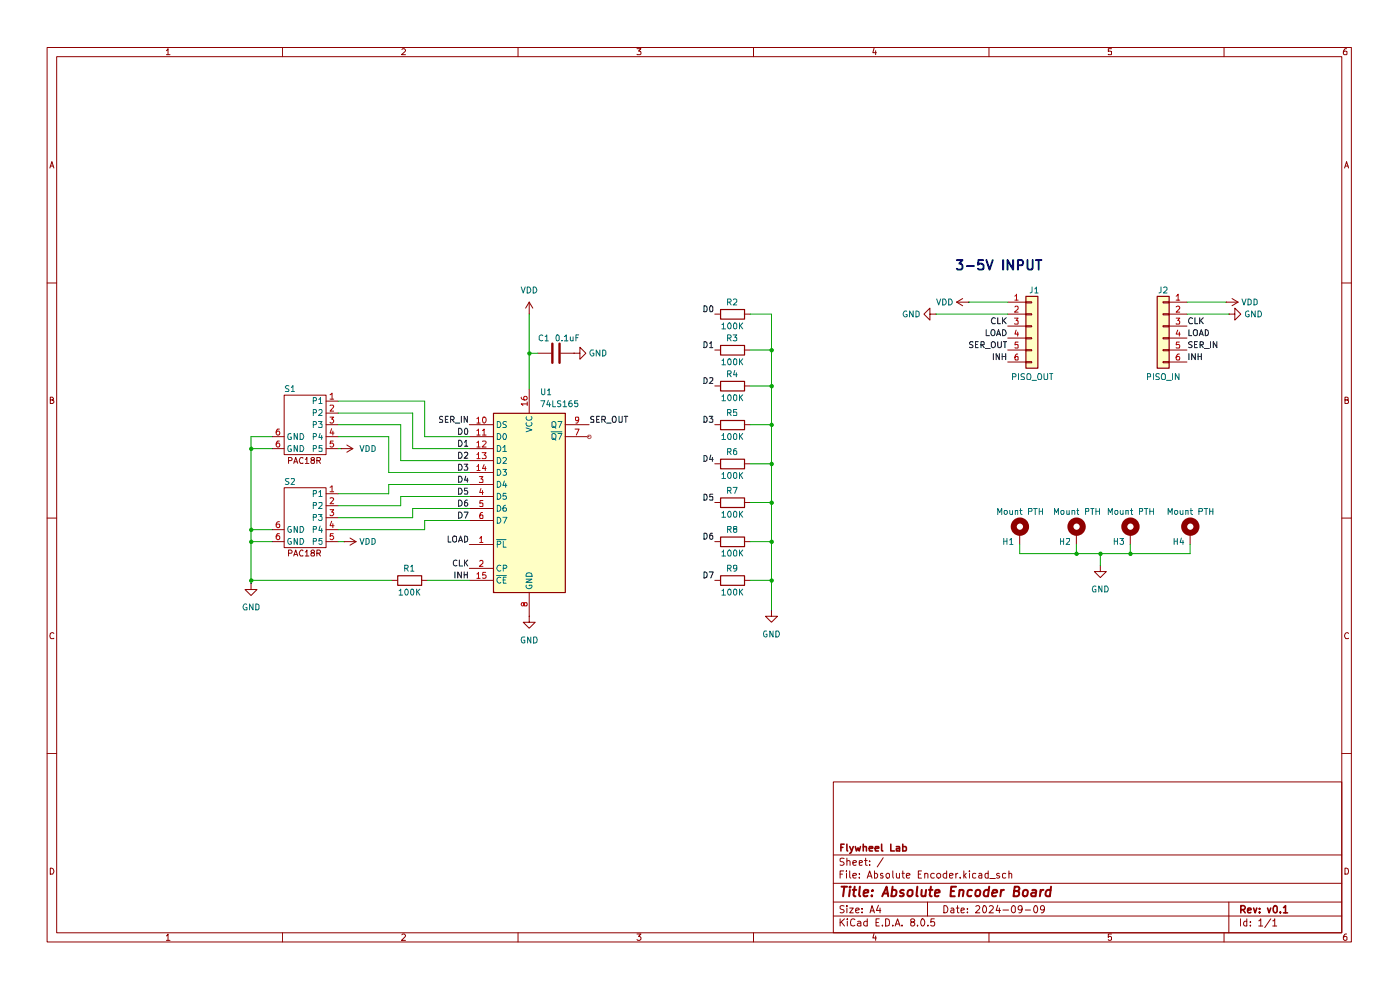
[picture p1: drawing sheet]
<svg xmlns="http://www.w3.org/2000/svg" width="297mm" height="210mm" viewBox="0 0 297 210" stroke-linecap="round" stroke-linejoin="round" font-family="sans-serif">
<g fill="none" stroke="#8f0000" stroke-width=".21">
<path d="M10 10.1h276.7v189.7h-276.7zM12 12h272.6v185.9h-272.6zM35.3 10.8l.3-.5v1.3M35.3 11.6h.8M59.9 10.1v1.9M85.3 10.5l.1-.2h.4l.2 .5-.8 .8h.8M109.9 10.1v1.9M135.1 10.3h.9l-.5 .5 .4 .1 .1 .5-.2 .2-.7-.1M159.9 10.1v1.9M185.4 10.2l-.2 1h.7M185.8 10.8v.8M209.8 10.1v1.9"/>
<path d="M235.8 10.3h-.7v.6h.7v.6h-.7M259.7 10.1v1.9M285.7 10.3l-.5 .1-.1 .3-.1 .7 .2 .2 .5-.1v-.6l-.5-.1-.2 .3M10.6 35.6l.4-1.3 .4 1.3M10.7 35.2h.6M285.2 35.6l.5-1.3 .4 1.3M285.4 35.2h.6M10 60h2M284.6 60h2.1M10.7 84.8h.5l.1-.3-.2-.3h-.4v1.4h.5l.2-.3v-.2l-.3-.3M285.3 84.8h.6l.1-.4-.7-.2v1.4h.5l.2-.1 .1-.4-.4-.3M10 109.9h2"/>
<path d="M284.6 109.9h2.1M11.4 134.4l-.2-.2-.5 .2-.1 .4 .2 .7 .6-.1M286.1 134.4a.58 .58 0 0 0-.8 .1 .58 .58 0 0 0 .1 .8l.1 .2 .6-.1M10 159.9h2M284.6 159.9h2.1M176.8 165.9h107.8v32h-107.8zM10.7 184.1a.71 .71 0 0 1 .7 .5 .71 .71 0 0 1-.2 .8h-.5zM35.3 198.5l.3-.4v1.4M35.3 199.5h.8M59.9 197.9v1.9M85.3 198.3l.1-.2h.4l.2 .4-.8 1h.8M109.9 197.9v1.9"/>
<path d="M135.1 198.1h.9l-.5 .5h.2l.3 .3v.3l-.3 .3h-.4l-.2-.2M159.9 197.9v1.9M176.8 194.3h107.8M176.8 191.3h107.8M176.8 187.4h107.8M176.8 181.4h107.8M178.2 194.9v1.5M178.2 185.4h.5M178.5 195.6l.7 .8M179 184.7h-.8v1.6M179.1 192.2a.64 .64 0 0 0-.9 .1v.4l.7 .3 .2 .4a.6 .6 0 0 1-.9 .1M179.1 182.1a.64 .64 0 0 0-.9 .1v.4l.7 .3 .2 .4a.6 .6 0 0 1-.9 .2"/>
<path d="M179.2 194.9l-1 .8M179.6 184.7v.2M179.6 185.3v1M179.7 192.1v.2M179.7 182.7v-.1a.36 .36 0 0 1 .6 .2v.8M179.7 182v1.6M179.7 192.6v1M179.7 194.9v.2M179.7 195.4v1M180.3 192.6h.7l-.7 1h.7M180.3 184.7v1.3l.2 .3M180.9 185.8l.8-.2-.1-.3h-.4l-.3 .1 .1 .8h.6"/>
<path d="M180.9 183l.8-.1-.1-.3-.4-.1-.3 .3 .1 .7h.6M181.4 195.1a.59 .59 0 0 0-.8-.1 .59 .59 0 0 0-.2 .7l.1 .6 .4 .1 .5-.1M181.5 193.1l.8-.1-.1-.3-.4-.1-.3 .3v.6l.3 .1 .4-.1M181.9 195.5h.6l.1 .9M182.3 186.1v.2M182.3 185.3v.1M182.3 183l.7-.1-.2-.4-.5 .1v.9h.6M182.6 195.7l-.5 .1-.2 .3 .2 .3 .5-.1M182.9 193.5v.1M182.9 192.7v.2M183.4 182.5h.6M183.6 182v1.5l.4 .1"/>
<path d="M184 195.5h-.6l-.2 .7a.52 .52 0 0 0 .8 .1M184 186.3l.5-1.6 .5 1.6M184 194.9v1.5M184.1 185.8h.7M184.5 183.4v.2M184.5 182.6v.2M184.6 193.6l.4-1.5 .5 1.5M184.7 193.2h.7M185.4 198l-.2 1h.7M185.5 185.3h.4l.3 .2-.1 .6-.2 .2-.4-.1M185.5 184.7v1.6M185.8 198.5v1"/>
<path d="M185.8 195.7h.6M186.4 192l-.5 1.1h1M186.5 194.9h-.7v1.5h.7M186.7 192.6v1M187.2 196.3v.1M187.3 185.3h-.4l-.1 .1 .1 .4 .5 .1-.1 .3h-.5M187.4 181.9l-1.3 2M187.9 194.9h.3a.89 .89 0 0 1 .3 1.4l-.6 .1zM188 185.5l.2-.2h.4v.9l-.4 .1-.2-.2zM189.4 196.3v.1M189.4 184.7v1.3l.2 .3M189.9 196.4l.5-1.5 .5 1.5"/>
<path d="M190 196h.8M190.2 185.3v.7a.37 .37 0 0 0 .3 .3 .37 .37 0 0 0 .3-.2M190.8 185.3v1M191.3 196.3v.1M191.3 185.3h.6M191.5 184.7v1.3l.4 .3M192.3 185.8l.7-.2v-.3h-.5l-.2 .1 .1 .8h.6M193.5 195.6l-.3-.2v-.3l.3-.2 .4 .1 .2 .3-.9 .4 .1 .6a.52 .52 0 0 0 .8-.1v-.4l-.4-.2M194.6 196.3v.1M194.8 185.4h.5M195.5 195l.2-.1a.82 .82 0 0 1 .5 .8 .82 .82 0 0 1-.5 .7 1.1 1.1 0 0 1-.2-1.4zM195.5 184.7h-.7v1.6h.7"/>
<path d="M196.2 185.4l.1-.1 .5 .1v.9M196.2 185.3v1M196.8 191.3v3M196.8 196.3v.1M198.2 194.9h-.7l-.1 .8 .3-.2 .5 .1v.7l-.5 .1-.3-.1M198.2 185.3h-.5l-.3 .2v.4l.3 .4 .5-.1M198.7 185.5a.47 .47 0 0 1 .4-.3 .47 .47 0 0 1 .5 .3v.4l-.4 .4-.4-.2zM200.2 192.1a.77 .77 0 0 1 .9 .8 .77 .77 0 0 1-.9 .7zM200.8 185.3a.52 .52 0 0 0-.7 .2l.1 .7h.6M200.8 184.7v1.6M201.4 185.8l.8-.2-.1-.3h-.4l-.3 .1 .1 .8h.6M201.8 192.7h.5l.1 .9"/>
<path d="M202.4 193h-.6l-.1 .3 .1 .3 .6-.1M202.8 185.3v1M202.9 192.6h.6M203.1 192.1v1.4l.4 .1M203.2 185.3l-.4 .2M203.7 186.1v.2M203.9 193.1l.7-.1v-.3l-.6-.1-.1 .3v.6l.1 .1 .6-.1M204.5 184.7v1.6M204.6 185.7l.4 .6M205 185.3l-.5 .5M205.2 193.5v.1M205.2 192.7v.2"/>
<path d="M205.7 184.7v.2M205.7 185.3v1M207 192.3l.6-.2 .3 .4-1 1.1h1M207 185.3h-.4l-.3 .1v.7l.3 .2 .4-.1M207.7 185.3h.4l.2 .1v.9M208.3 185.6l-.5 .1-.2 .2 .2 .4 .5-.1M208.6 192.2l.2-.1a.82 .82 0 0 1 .5 .8 .82 .82 0 0 1-.5 .7 1.1 1.1 0 0 1-.2-1.4zM209.6 185.3h-.4l-.2 .2v.7h.6M209.6 184.7v1.6M209.8 197.9v1.9M209.9 192.3l.2-.2h.3l.3 .4-.9 1.1h.9M210 186.4h1.2"/>
<path d="M211.7 192l-.4 1.1h1M212 185.3h-.3l-.3 .1 .1 .3 .6 .2-.1 .3h-.6M212 192.6v1M212.8 193h1.2M213.4 185.3h-.5l-.2 .1v.7l.2 .2 .5-.1M214 185.4l.2-.1 .4 .1v.9M214 184.7v1.6M214.7 192.3l.4-.2 .3 .3v1l-.4 .2a.93 .93 0 0 1-.3-1.3zM216.8 192.8l-.2 .2h-.5l-.1-.2 .1-.5 .5-.2a1.02 1.02 0 0 1-.2 1.5h-.2M217.5 193h1.1M219.6 192.1a.89 .89 0 0 1 .4 1.4l-.2 .1a.88 .88 0 0 1-.2-1.5zM221.6 192.8l-.3 .2h-.5a.6 .6 0 0 1 .2-.9h.3a1.02 1.02 0 0 1-.2 1.5h-.2"/>
<path d="M235.8 198.1h-.7v.7l.2-.2 .5 .2-.1 .6-.4 .1-.2-.2M259.7 197.9v1.9M260.7 191.3v6.6M263.1 194.9v1.5M264.5 195.5l-.4-.1-.3 .3v.5l.3 .2 .4-.1M264.5 194.9v1.5M265.3 196.3v.1M265.3 195.5v.2M267 195.3l.5-.4v1.5M267 196.4h.9M269.6 194.9l-1.3 1.9M270 195.3h.2l.2-.4v1.5"/>
<path d="M270 196.4h.8M285.3 184.1l.7 .2 .1 .6-.3 .5h-.5zM285.7 198.1l-.5 .1-.1 .3-.1 .7 .2 .3 .5-.2v-.6l-.5-.1-.2 .3"/>
</g>
<g fill="none" stroke="#8f0000" stroke-width=".34">
<path d="M178.4 179.7h.4M179.1 179.1h-.7v1.4M179.7 179.1v1.2l.1 .2M180.3 179.6l.4 .9M181 179.6l-.5 1.3-.2 .1M181.4 179.6l.3 .9 .3-.7 .3 .7 .2-.9M183.1 179.7l.6-.1 .1 .9M183.1 179.1v1.4M187 179.1v1.2l.3 .2M189 179.1v1.4h.7M190.2 179.6h.6v.1v.8h-.6v-.5l.6-.1M191.5 179.1v1.4h.6l.2-.2-.1-.6-.7-.1"/>
<path d="M184.4 180l.8-.1-.1-.3h-.6l-.1 .1 .1 .8h.6M185.7 180l.7-.1v-.3h-.6l-.1 .1 .1 .8h.6M263.2 193l.8-.1 .2-.3-.1-.3-.3-.2h-.6v1.5M263.7 193l.5 .6M264.7 193.1l.7-.1-.1-.3-.4-.1-.2 .3 .1 .6h.5M265.9 192.6l.4 1 .3-1M267.2 193.5v.1M267.2 192.7v.2M268.9 192.6l.3 1 .4-1M270.3 192.3l.3-.2 .3 .3v1l-.4 .2a.93 .93 0 0 1-.2-1.3zM271.6 193.5v.1M272.3 192.5l.4-.4v1.5"/>
<path d="M272.3 193.6h.8"/>
</g>
<g fill="none" stroke="#8f0000" stroke-width=".42">
<path d="M178.5 188.1h1.2M179.1 188.1l-.2 2M180.3 188.8l-.2 1.3M180.4 188.1l-.2 .1h.3l-.1-.1-.1 .2M180.9 188.8h.8M181.3 188.1l-.2 1.7v.2l.4 .1M182.4 188.1l-.2 1.7 .3 .3M183.3 189.4l.9-.1v-.5a.67 .67 0 0 0-.9 .2v1h.7M185 189.9v.2M185.1 188.8l.1 .1h-.2l.1-.1-.1 .2M187.2 190.1l.9-2 .3 2M187.4 189.5h.9"/>
<path d="M189.3 188.8a.64 .64 0 0 1 .8 .1 .89 .89 0 0 1-.4 1.2l-.6-.1M189.4 188.1l-.3 2M191.7 188.8a.47 .47 0 0 0-.7 .4l.1 .2 .5 .1 .1 .3-.1 .2-.2 .1-.5-.1M192.7 188.9l.3-.1h.5l.1 .9a.56 .56 0 0 1-.6 .4 .56 .56 0 0 1-.5-.4zM194.6 188.1l-.2 1.9 .3 .1M195.5 188.8v1.2l.5 .1 .3-.2M196.5 188.8l-.2 1.3M197.1 188.8h.7M197.5 188.1l-.3 1.7 .1 .2 .4 .1M198.3 189.4l1-.1v-.5a.6 .6 0 0 0-.9 .2l-.1 1h.8M201.7 189h.7M202.8 188.1h-1l-.2 2h1"/>
<path d="M203.6 188.9l.2-.1h.5v1.3M203.6 188.8l-.2 1.3M206.2 188.8h-.8l-.2 .9 .3 .4 .5-.1M207.1 188.8h.3a.46 .46 0 0 1 .6 .4l-.1 .5a.52 .52 0 0 1-.5 .4 .52 .52 0 0 1-.5-.4zM209.8 188.8h-.8a.88 .88 0 0 0-.2 1.2h.8M209.8 188.1l-.2 2M210.5 189.4l1-.1v-.5h-.8l-.3 1 .3 .3 .6-.1M212.4 188.8l-.2 1.3M213 188.8a.46 .46 0 0 0-.6 .4M215.2 189l.8-.1 .3-.4-.1-.2-.3-.2h-.6l-.3 2h.8l.3-.2 .1-.6-.4-.3M217.1 188.9l.4-.1a.46 .46 0 0 1 .6 .4l-.1 .5a.52 .52 0 0 1-.5 .4 .52 .52 0 0 1-.5-.4zM219 188.8h.8l-.1 1.3"/>
<path d="M219.8 189.3l-.7 .1-.4 .2 .1 .4 .2 .1 .7-.1M220.8 188.8l-.2 1.3M221.4 188.8a.46 .46 0 0 0-.6 .4M222.9 188.8h-.8a.88 .88 0 0 0-.1 1.2h.7M223 188.1l-.3 2"/>
</g>
<g fill="#ffffc5">
<path d="M245.4 62.8h2.6v15.3h-2.6z"/>
<path d="M217.6 62.8h2.5v15.3h-2.5z"/>
<path d="M104.6 87.6h15.3v38h-15.3z"/>
</g>
<g fill="none" stroke="#8f0000" stroke-width="1.3">
<circle cx="216.4" cy="111.7" r="1.31"/>
<circle cx="228.4" cy="111.7" r="1.31"/>
<circle cx="239.8" cy="111.7" r="1.31"/>
<circle cx="252.5" cy="111.7" r="1.31"/>
</g>
<g fill="none" stroke="#8f0000" stroke-width=".21">
<path d="M112.3 66.6h.1M112.3 64.1l-.8 1.3M112.3 64.1v2.5M112.3 64.1l.7 1.3M114.1 74.9h2.8M119 74.9h2.8M121.8 74.9h1.2v-1.2l1.3 1.2-1.3 1.3v-1.3M121.8 74.9h.1M151.6 66.6h1.2M151.6 74.3h1.2M157.9 66.6h1.3M157.9 74.3h1.3"/>
<path d="M197.3 66.6v-1.2l-1.3 1.2 1.3 1.3v-1.3h1.2M198.5 66.6h.1M202.9 64.1h2.6M202.9 64.1l1.3 .8M204.2 63.3l-1.3 .8M205.5 64.1h.1M213.8 64.1h3.8M213.8 66.6h3.8M213.8 69.2h3.8M213.8 71.7h3.8M213.8 74.3h3.8M213.8 76.8h3.8"/>
<path d="M217.6 76.7h1.3v.3h-1.3zM217.6 74.2h1.3v.2h-1.3zM217.6 71.6h1.3v.3h-1.3zM217.6 69.1h1.3v.2h-1.3zM217.6 66.5h1.3v.3h-1.3zM217.6 64h1.3v.3h-1.3zM246.7 76.7h1.3v.3h-1.3zM246.7 74.2h1.3v.2h-1.3zM246.7 71.6h1.3v.3h-1.3zM246.7 69.1h1.3v.2h-1.3zM246.7 66.5h1.3v.3h-1.3zM246.7 64h1.3v.3h-1.3z"/>
<path d="M248 64.1h3.8M248 66.6h3.8M248 69.2h3.8M248 71.7h3.8M248 74.3h3.8M248 76.8h3.8M260.1 64.1h.1M260.1 64.1h2.5M260.7 66.6h1.3v1.3l1.2-1.3-1.2-1.2v1.2M260.7 66.6h.1M261.4 63.3l1.2 .8M262.6 64.1l-1.2 .8"/>
<path d="M57.7 95.2h2.6M57.7 92.6h2.6M60.3 83.8h8.9v12.6h-8.9zM61.2 97.7l.7-.1 .1-.3-.3-.3h-.5v1.3M62.3 98.3l.4-1.3 .5 1.3M62.4 98h.6M64.3 97.2v-.1a.66 .66 0 0 0-.8 .4 .66 .66 0 0 0 .3 .8l.5-.1M64.8 97.5l.3-.5v1.3M64.8 98.3h.7M66.2 97.6l-.2-.3 .2-.3 .4 .1v.4l-.5 .1-.1 .3 .1 .4h.5l.1-.4-.1-.3h-.1M67.2 97.7l.7-.1v-.5l-.7-.1v1.3M67.6 97.7l.4 .6"/>
<path d="M69.2 95.2h2.5M69.2 85.1h2.5M69.2 87.6h2.5M69.2 90.1h2.5M69.2 92.6h2.5M72.3 95.2h.1M72.3 95.2h2.5M73.6 94.4l1.2 .8M74.8 95.2l-1.2 .7M99.6 95.2h5M99.6 90.1h5M99.6 92.6h5"/>
<path d="M99.6 97.7h5M112.3 82.5v5.1M119.9 90.1h5.1M119.9 92.6h5.1M151.6 90.1h1.2M151.6 81.9h1.2M151.6 98.4h1.2M157.9 90.1h1.3M157.9 81.9h1.3M157.9 98.4h1.3M57.7 112.4h2.6M57.7 114.9h2.6"/>
<path d="M60.3 103.5h8.9v12.7h-8.9zM61.2 117.3h.6l.2-.4-.3-.2h-.5v1.2M62.3 117.9l.4-1.2 .5 1.2M62.4 117.6h.6M64.3 116.8a.66 .66 0 0 0-.8 .3 .66 .66 0 0 0 .3 .8h.5M64.8 117.1l.3-.4v1.2M64.8 117.9h.7M66.2 117.3l-.2-.4 .2-.2 .4 .1v.4l-.4 .1-.2 .2 .1 .4h.5l.1-.4-.2-.2M67.2 117.3h.7v-.5l-.7-.1v1.2M67.6 117.3l.4 .6M69.2 104.7h2.5M69.2 107.3h2.5"/>
<path d="M69.2 109.8h2.5M69.2 112.4h2.5M69.2 114.9h2.5M73 114.9h.1M73 114.9h2.5M74.3 114.1l1.2 .8M75.5 114.9l-1.2 .8M99.6 115.5h5M99.6 100.2h5M99.6 102.8h5M99.6 105.3h5M99.6 107.9h5"/>
<path d="M99.6 110.4h5M151.6 114.9h1.2M151.6 106.6h1.2M157.9 114.9h1.3M157.9 106.6h1.3M216.3 112.9v2.6M228.3 112.9v2.6M233.4 120v1.2h1.3l-1.3 1.3-1.2-1.3h1.2M233.4 120h.1M239.8 112.9v2.6M252.5 112.9v2.6M53.3 123.8v1.3h1.2l-1.2 1.2-1.3-1.2h1.3"/>
<path d="M53.3 123.8h.1M83.1 123.1h1.2M89.4 123.1h1.3M99.6 123.1h5M99.6 120.6h5M112.3 130.7v1.3h1.2l-1.2 1.3-1.3-1.3h1.3M112.3 130.7h.1M112.3 125.6v5.1M151.6 123.1h1.2M157.9 123.1h1.3M163.7 129.5v1.2h1.2l-1.2 1.3-1.3-1.3h1.3M163.7 129.5h.1"/>
</g>
<g fill="none" stroke="#0c0c0c" stroke-width=".21">
<path d="M149.4 72.5a.64 .64 0 0 1 .6 .6 .64 .64 0 0 1-.6 .6zM149.4 64.9h.2a.65 .65 0 0 1 .4 .7 .65 .65 0 0 1-.6 .5zM150.5 72.8l.4-.3v1.2M150.5 73.7h.7M150.8 64.9l.4 .2v.8l-.2 .2h-.3l-.2-.4 .1-.7zM206.4 72.6l-.5-.1-.2 .2v.3a.57 .57 0 0 1 .6 .7h-.6M206.9 73.1h.4M207.5 72.5h-.6v1.2h.6M208.1 73.2l.7-.1v-.5l-.2-.1h-.5v1.2M208.4 73.2l.4 .5M209 73.9h1.1M209.2 69.9v1.3h.7"/>
<path d="M210.3 72.6l.3-.1 .3 .1a.74 .74 0 0 1 .2 1l-.3 .1-.5-.1zM210.5 69.9a.46 .46 0 0 1 .6 .5v.4a.46 .46 0 0 1-.6 .4 .86 .86 0 0 1 0-1.3zM210.7 75v1.3M211.2 67.6a.58 .58 0 0 0-.8 .1 .58 .58 0 0 0 .1 .8l.1 .2 .6-.1M211.4 71.2l.4-1.3 .5 1.3M211.6 70.9h.6M211.7 67.4v1.3h.6M211.7 72.5v1l.2 .2h.4l.1-.2v-1M212 75v1.3l-.7-1.3v1.3M212.6 75.6h.8M212.6 75v1.3M212.7 69.9a.65 .65 0 0 1 .7 .7 .65 .65 0 0 1-.7 .6z"/>
<path d="M212.7 67.4v1.3M212.9 68l.5 .7M212.9 72.5h.6M213.2 72.5v1.2M213.4 75v1.3M213.4 67.4l-.7 .8M252.2 69.9v1.3h.6M252.2 75v1.3M252.9 72.6l-.5-.1-.3 .2 .1 .3a.57 .57 0 0 1 .6 .7h-.7M253 67.6a.58 .58 0 0 0-.8 .1 .58 .58 0 0 0 .1 .8l.1 .2 .6-.1M253.2 70.1l.3-.2 .5 .2v.9l-.3 .2a.46 .46 0 0 1-.5-.4zM253.4 73.1h.4"/>
<path d="M253.5 67.4v1.3h.6M253.6 75v1.3l-.8-1.3v1.3M254 72.5h-.6v1.2h.6M254.2 75v1.3M254.2 75.6h.6M254.4 71.2l.4-1.3 .5 1.3M254.5 70.9h.6M254.5 67.4v1.3M254.6 73.2l.7-.1v-.5l-.7-.1v1.2M254.7 68l.6 .7M254.8 73.2l.5 .5M254.8 75v1.3"/>
<path d="M255.3 67.4l-.8 .8M255.5 73.9h1M255.7 69.9a.64 .64 0 0 1 .7 .7 .64 .64 0 0 1-.7 .6zM256.8 72.5v1.2M258.1 72.5v1.2l-.7-1.2v1.2M93.9 88.4l-.4-.1-.3 .3 .1 .3 .6 .3v.3l-.7 .1M94.5 89h.4M95.1 88.3h-.6v1.3h.6M95.6 89h.6l.2-.4-.3-.3h-.5v1.3M95.9 89l.5 .6M96.6 89.7h.9M97.3 93.4a.71 .71 0 0 1 .7 .4 .71 .71 0 0 1-.2 .9h-.5z"/>
<path d="M97.3 95.9a.71 .71 0 0 1 .7 .5 .71 .71 0 0 1-.2 .8h-.5zM97.3 90.8a.71 .71 0 0 1 .7 .5 .71 .71 0 0 1-.2 .8h-.5zM97.3 98.5a.71 .71 0 0 1 .7 .4 .71 .71 0 0 1-.2 .8h-.5zM97.9 88.3v1.3M98.5 98.5h.7l-.4 .5 .4 .2-.1 .5h-.6M98.6 93.8l.3-.4v1.3M98.6 96.1l.4-.2 .2 .5-.7 .8h.7M98.6 94.7h.6M98.8 90.8a.82 .82 0 0 1 .3 1.3h-.4l-.1-.2v-.8zM99.1 88.3v1.3l-.6-1.3v1.3M126 88.4l-.4-.1-.3 .3 .1 .3 .6 .3v.3l-.7 .1M126.6 89h.4"/>
<path d="M127.2 88.3h-.6v1.3h.6M127.7 89h.7v-.6l-.7-.1v1.3M128 89l.4 .6M128.7 89.7h.9M130 88.4l.5-.1a.95 .95 0 0 1 .1 1.3h-.6a1.05 1.05 0 0 1 0-1.2zM131.3 88.3l.1 1.3h.5l.1-.2v-1.1M132.4 88.3h.8M132.8 88.3v1.3M149.4 80.1a.64 .64 0 0 1 .6 .6 .64 .64 0 0 1-.6 .7zM149.4 88.3a.71 .71 0 0 1 .6 .5 .71 .71 0 0 1-.2 .8h-.4zM149.4 96.6a.64 .64 0 0 1 .6 .6 .64 .64 0 0 1-.6 .7zM150.5 88.3h.7l-.4 .5 .4 .2v.5h-.7"/>
<path d="M150.5 80.2h.7v.4l-.7 .8h.7M150.8 96.5l-.3 1h.8M151.1 97v.9M95.1 113.7v1.3h.6M96.1 113.9l.3-.2 .5 .2v.9l-.3 .2a.46 .46 0 0 1-.6-.4zM96.9 118.9l-.3-.1-.4 .3 .1 .8 .3 .2 .3-.1M97.3 115l.4-1.3 .4 1.3M97.3 108.6a.65 .65 0 0 1 .7 .7 .65 .65 0 0 1-.7 .6zM97.3 106.1a.65 .65 0 0 1 .7 .6 .65 .65 0 0 1-.7 .7zM97.3 101a.71 .71 0 0 1 .7 .5 .71 .71 0 0 1-.2 .8h-.5zM97.3 103.5a.71 .71 0 0 1 .7 .5 .71 .71 0 0 1-.2 .8h-.5zM97.4 114.6h.6"/>
<path d="M97.5 118.8v1.3h.6M98.5 108.6h.8l-.6 1.3M98.6 113.7a.64 .64 0 0 1 .6 .6 .64 .64 0 0 1-.6 .7zM98.6 118.8v1.3M98.7 119.3l.5 .8M98.8 101l-.2 .9h.7M99.1 106.1l-.4 .1-.1 .2v.9h.5v-.6l-.4-.1-.1 .2M99.1 103.5h-.5v.6h.4l.2 .2-.1 .5-.5-.1M99.1 101.4v.9M99.2 118.8l-.6 .7M149.4 113.1a.65 .65 0 0 1 .6 .5 .65 .65 0 0 1-.4 .8h-.2zM149.4 104.8h.2a.65 .65 0 0 1 .4 .8 .65 .65 0 0 1-.6 .5z"/>
<path d="M151.1 113.1l-.4 .1-.2 .9 .3 .3 .4-.2v-.5l-.2-.2-.4 .1-.1 .2M151.2 104.8h-.6l-.1 .6h.7v.6h-.7M96.5 121.3v1.3M97.9 121.3v1.3l-.8-1.3v1.3M98.5 121.3v1.3M98.5 121.9h.6M99.1 121.3v1.3M149.4 121.3a.64 .64 0 0 1 .6 .7 .64 .64 0 0 1-.6 .6zM150.5 121.3h.8l-.5 1.3"/>
</g>
<path d="M152.9 73.3h5v2h-5zM152.9 65.7h5v2h-5zM217.6 62.9h2.6v15.2h-2.6zM245.5 62.9h2.5v15.2h-2.5zM104.7 87.7h15.2v38h-15.2zM152.9 80.9h5v2h-5zM152.9 89.2h5v1.9h-5zM152.9 97.4h5v2h-5zM152.9 113.9h5v2.1h-5zM152.9 105.6h5v2.1h-5zM84.4 122.1h5.1v2.1h-5.1zM152.9 122.1h5v2.1h-5z" fill="none" stroke="#8f0000" stroke-width=".25"/>
<g fill="none" stroke="#b30000" stroke-width=".21">
<path d="M215.2 67.5h.8l-.4 .5 .4 .1v.6h-.8M215.3 62.8l.3-.4v1.3M215.3 65.1l.2-.2h.3l.2 .2v.4l-.8 .7h.8M215.3 63.7h.7M215.6 70l-.3 .9h.8M215.9 75.1a.82 .82 0 0 0-.5 1.3l.6-.1v-.6l-.4-.1-.3 .3M215.9 70.4v.9M216 72.6h-.6l-.1 .6h.7v.5h-.7M249.5 62.8l.4-.4v1.3M249.5 65.1l.5-.2 .3 .3-.1 .3-.7 .7h.8M249.5 67.5h.8l-.4 .5 .4 .2-.1 .5h-.7M249.5 63.7h.8"/>
<path d="M249.9 70l-.4 .9h.9M250.2 72.6h-.6l-.1 .6a.48 .48 0 0 1 .7 0 .48 .48 0 0 1 0 .6l-.7-.1M250.2 75.1a.75 .75 0 0 0-.7 .5 .75 .75 0 0 0 .2 .8h.5l.1-.5-.3-.3h-.2l-.3 .3M250.2 70.4v.9M59.3 93.6h-.5l-.2 .5v.5l.2 .2 .5-.1v-.6l-.5-.1-.2 .2M59.3 91h-.5l-.2 .5v.5l.2 .3 .5-.1v-.7l-.5-.1-.2 .3M70 83.7l.4-.3v1.3M70 86l.6-.1 .2 .2-.1 .3-.7 .8h.8M70 88.5h.8l-.4 .4 .4 .3v.3l-.3 .2h-.3l-.2-.1M70 84.7h.8M70.4 90.9l-.4 1h.9M70.6 91.4v.9"/>
<path d="M70.7 93.6h-.6l-.1 .5 .2-.1h.3l.3 .2v.4l-.3 .2h-.3l-.2-.1M101.2 88.8l.3-.3v1.2M101.2 91.4l.3-.4v1.3M101.2 93.9l.3-.3v1.2M101.2 96.4l.3-.4v1.3M101.2 99l.3-.4v1.2M101.2 89.7h.7M101.2 92.3h.7M101.2 94.8h.7M101.2 97.3h.7M101.2 99.8h.7M102.3 96h.8l-.4 .5 .4 .3v.3l-.1 .2-.7-.1"/>
<path d="M102.4 91.4l.3-.4v1.3M102.4 93.6h.6l.1 .3-.8 .9h.8M102.4 92.3h.7M102.4 88.6l.1-.1a.65 .65 0 0 1 .7 .5 .65 .65 0 0 1-.5 .7l-.3-.1v-.4zM102.7 98.6l-.3 .8h.7M103 99v.8M110.6 84.2a.72 .72 0 0 0 .5 .6 .72 .72 0 0 0 .7-.2v-.4a.42 .42 0 0 0-.6 0 .42 .42 0 0 0 0 .6h.1M111.8 85.7h-1.2l.3 .3M111.8 85.3v.7M122 91h.9l-.6 1.3M122.8 89l-.3 .2h-.2l-.2-.1v-.5l.6-.1 .1 .7a.58 .58 0 0 1-.6 .5M59.3 113.2h-.5l-.2 .5v.5l.2 .3 .5-.1v-.7l-.5-.1-.2 .3"/>
<path d="M59.3 110.7a.57 .57 0 0 0-.7 .5v.5l.2 .2 .5-.1v-.6h-.5l-.2 .1M70 103.4l.4-.4v1.3M70 105.7l.5-.1 .3 .2-.8 1h.8M70 108.1h.8l-.4 .5 .4 .2v.3l-.3 .3h-.3l-.2-.2M70 104.3h.8M70.4 110.6l-.4 .9h.9M70.6 111.1v.8M70.7 113.2h-.6l-.1 .6 .2-.2h.3l.3 .3v.3l-.3 .3h-.3l-.2-.2M101.7 101.1h.7l-.4 .5 .4 .2v.5h-.7M101.8 114.2l.3-.4v1.3M101.8 119l.1-.1h.4l.1 .1v.5l-.7 .6h.7M101.8 115.1h.6"/>
<path d="M102 103.6l-.2 .9h.7M102.4 108.7a.82 .82 0 0 0-.5 1.3l.5-.1v-.6l-.4-.1-.2 .3M102.4 104.1v.8M102.4 106.2h-.5l-.1 .6h.6v.6h-.6M101.2 121.8l.3-.4v1.3M101.2 122.7h.7M103 121.4h-.6v.6h.6v.6h-.6M111.2 128.1l.1-.3h.5v.3v.4h-.5l-.3-.7h-.3l-.1 .3 .1 .4h.3l.2-.2"/>
</g>
<g fill="none" stroke="#006f70" stroke-width=".21">
<path d="M61.7 94.6l-.2-.1a.65 .65 0 0 0-.5 .7 .65 .65 0 0 0 .7 .6l.1-.6h-.2M61.7 92l-.2-.1a.65 .65 0 0 0-.5 .8 .65 .65 0 0 0 .7 .5l.1-.5h-.2M63.1 94.5v1.3l-.7-1.3v1.3M63.1 91.9v1.3l-.7-1.3v1.3M63.7 94.5a.71 .71 0 0 1 .7 .4 .71 .71 0 0 1-.2 .9h-.5zM63.7 91.9a.71 .71 0 0 1 .7 .5 .71 .71 0 0 1-.2 .8h-.5zM66.5 85h.6v-.6l-.6-.1v1.3M66.5 87.5h.6v-.5l-.6-.1v1.2M66.5 90.1l.6-.1v-.5l-.6-.1v1.3M66.5 92.6l.6-.1v-.5l-.6-.1v1.3M66.5 95.2l.6-.1v-.5l-.6-.1v1.3M67.6 89.4h.7l-.4 .5 .4 .1v.6h-.7"/>
<path d="M67.6 84.8l.4-.5v1.3M67.6 87l.2-.1h.4l.1 .1v.5l-.7 .6h.7M67.6 85.6h.7M67.9 91.9l-.3 .9h.8M68.2 92.4v.8M68.3 94.5h-.6l-.1 .6h.7v.6h-.7M105.5 89.4a.71 .71 0 0 1 .7 .5 .71 .71 0 0 1-.2 .8h-.5zM105.5 91.9a.71 .71 0 0 1 .7 .5 .71 .71 0 0 1-.2 .8h-.5zM105.5 94.5a.71 .71 0 0 1 .7 .4 .71 .71 0 0 1-.2 .9h-.5zM105.5 97a.71 .71 0 0 1 .7 .5 .71 .71 0 0 1-.2 .8h-.5zM105.5 99.6a.65 .65 0 0 1 .8 .6 .65 .65 0 0 1-.8 .6zM106.7 94.9l.4-.4v1.3"/>
<path d="M106.7 97.2l.1-.2h.4l.2 .3v.3l-.7 .7h.7M106.7 99.6h.7l-.4 .5 .4 .2v.5h-.7M106.7 95.8h.7M106.8 92l.2-.1a.76 .76 0 0 1 .3 1.3l-.5-.1a.94 .94 0 0 1 0-1.1zM107.4 89.5l-.5-.1-.2 .3 .1 .3 .6 .3-.1 .4h-.6M111.6 90.8l1.3 .4-1.3 .4M111.7 89.7a.58 .58 0 0 0 .5 .7 .58 .58 0 0 0 .6-.7h-.1M111.7 88.4a.58 .58 0 0 0 .5 .8 .58 .58 0 0 0 .6-.8h-.1M116.9 91.6h2.3M117.1 92.1l.2-.2 .4 .1a.74 .74 0 0 1 0 1.2h-.4l-.2-.2zM117.1 89.6l.2-.2 .4 .1a.74 .74 0 0 1 0 1.2h-.4l-.2-.2zM117.3 93h.2l.4 .4"/>
<path d="M117.3 90.4h.2l.4 .4M118.4 91.9h.8l-.6 1.3M118.4 89.4h.8l-.6 1.3M61.7 114.2a.65 .65 0 0 0-.7 .5 .65 .65 0 0 0 .5 .8l.3-.2v-.4h-.2M61.7 111.7a.65 .65 0 0 0-.7 .5 .65 .65 0 0 0 .5 .7l.3-.1v-.4h-.2M63.1 114.2v1.3l-.7-1.3v1.3M63.1 111.7v1.2l-.7-1.2v1.2M63.7 114.2h.5a.72 .72 0 0 1 .2 .8 .72 .72 0 0 1-.7 .5zM63.7 111.7h.5a.72 .72 0 0 1 .2 .8 .72 .72 0 0 1-.7 .4zM66.5 104.7l.6-.1v-.5h-.6v1.2M66.5 107.2h.6v-.6h-.6v1.3M66.5 109.7h.6v-.6h-.6v1.3"/>
<path d="M66.5 112.3h.6v-.6h-.6v1.2M66.5 114.8h.6v-.6h-.6v1.3M67.6 109.1h.7l-.4 .5 .4 .1v.5l-.1 .2h-.5l-.1-.2M67.6 104.4l.4-.3v1.2M67.6 106.7l.6-.1 .1 .5-.7 .8h.7M67.6 105.3h.7M67.9 111.6l-.3 .9h.8M68.2 112.1v.8M68.3 114.2h-.6l-.1 .6 .2-.2h.4l.1 .2v.5l-.1 .2h-.4l-.2-.2M105.3 114.5h2.1M105.5 115.5h.5l.3-.3-.1-.3-.7-.1v1.3M105.5 102.1a.65 .65 0 0 1 .8 .6 .65 .65 0 0 1-.8 .7z"/>
<path d="M105.5 104.6a.65 .65 0 0 1 .8 .7 .65 .65 0 0 1-.8 .6zM105.5 107.2a.65 .65 0 0 1 .8 .6 .65 .65 0 0 1-.8 .7zM105.5 109.7a.65 .65 0 0 1 .8 .7 .65 .65 0 0 1-.8 .6zM106.3 120l-.3-.1a.64 .64 0 0 0-.6 .6 .64 .64 0 0 0 .6 .7l.3-.1M106.7 109.7h.8l-.6 1.3M106.8 114.8v1.3h.6M107 102l-.3 1h.8M107.3 107.2a.72 .72 0 0 0-.6 .5 .72 .72 0 0 0 .2 .8l.5-.1a.42 .42 0 0 0-.1-.6 .42 .42 0 0 0-.5 0l-.1 .1M107.3 102.5v.9M107.4 104.6h-.6l-.1 .6h.7v.6h-.7M105.3 122.1h2.1M106.3 122.5a.59 .59 0 0 0-.9 .5 .59 .59 0 0 0 .8 .6l.1-.1"/>
<path d="M106.8 120.6h.5l.2-.3-.1-.3-.6-.1v1.3M106.8 123h.4M107.4 122.4h-.6v1.3h.6M111.6 122.9h1.3l-1.3 .6h1.3M111.7 124.1a.58 .58 0 0 0 .5 .8 .58 .58 0 0 0 .6-.8h-.5v.2M111.8 121.6h.9l.2 .7h-1.3z"/>
</g>
<path d="M117.2 72.9v4.1M118.7 72.9v4.1" fill="none" stroke="#8f0000" stroke-width=".51"/>
<g fill="none" stroke="#00a200" stroke-width=".21">
<path d="M112.3 66.6v15.9M112.3 74.9h1.8M159.2 66.6h4.5v62.9M159.2 74.3h4.5M198.5 66.6h15.3M205.5 64.1h8.3M251.8 64.1h8.3M251.8 66.6h8.9M53.3 95.2h4.4M57.7 92.6h-4.4v31.2M71.7 95.2h.6M71.7 87.6h15.8v7.6h12.1"/>
<path d="M71.7 92.6h10.8v7.6h17.1M71.7 85.1h18.4v7.5h9.5M71.7 90.1h13.3v7.6h14.6M159.2 90.1h4.5M159.2 81.9h4.5M159.2 98.4h4.5M53.3 114.9h4.4M53.3 112.4h4.4M71.7 114.9h1.3M99.6 110.4h-9.5v2h-18.4M99.6 102.8h-17.1v1.9h-10.8M99.6 105.3h-14.6v2h-13.3"/>
<path d="M99.6 107.9h-12.1v1.9h-15.8M159.2 114.9h4.5M159.2 106.6h4.5M216.3 115.5v1.9h36.2v-1.9M228.3 115.5v1.9M233.4 117.4v2.6M239.8 115.5v1.9M53.3 123.1h29.8M90.7 123.1h8.9M159.2 123.1h4.5"/>
</g>
<path d="M203 55.2h1.2l-.7 .7h.3l.3 .3v.8l-.3 .2h-.6l-.2-.2M205.1 56.4h1.5M208.6 55.2h-1l-.1 1 .3-.3 .7 .2 .2 .2-.1 .7-.4 .2-.7-.2M209.3 55.2l.6 2 .7-2M212.8 55.2v2M214.9 55.2v2l-1.2-2v2M215.9 56.3h.8a.52 .52 0 0 0 .3-.7l-.3-.4h-.8v2M218 55.2v1.7l.3 .3h.4l.4-.3v-1.7M219.8 55.2h1.1M220.3 55.2v2" fill="none" stroke="#0000ce" stroke-width=".42"/>
<g fill="#00a200">
<circle cx="239.8" cy="117.5" r=".47"/>
<circle cx="163.7" cy="106.6" r=".47"/>
<circle cx="228.4" cy="117.5" r=".47"/>
<circle cx="233.5" cy="117.5" r=".47"/>
<circle cx="53.3" cy="112.4" r=".47"/>
<circle cx="53.3" cy="95.2" r=".47"/>
<circle cx="53.3" cy="114.9" r=".47"/>
<circle cx="53.3" cy="123.1" r=".47"/>
<circle cx="112.3" cy="75" r=".47"/>
<circle cx="163.7" cy="74.3" r=".47"/>
<circle cx="163.7" cy="90.1" r=".47"/>
<circle cx="163.7" cy="81.9" r=".47"/>
<circle cx="163.7" cy="114.9" r=".47"/>
<circle cx="163.7" cy="123.1" r=".47"/>
<circle cx="163.7" cy="98.4" r=".47"/>
</g>
<g fill="none" stroke="#006f70" stroke-width=".21">
<path d="M110.6 60.9l.4 1.2 .4-1.2M111.8 60.9a.65 .65 0 0 1 .8 .6 .65 .65 0 0 1-.8 .6zM113.1 60.9a.65 .65 0 0 1 .8 .6 .65 .65 0 0 1-.8 .6zM115.1 71.2l-.3-.2-.4 .4v.7l.4 .2 .3-.1M115.7 71.4l.3-.4v1.3M115.7 72.3h.6M118.2 71l.4 .3v.8l-.4 .2a.9 .9 0 0 1 0-1.3zM119.2 72.2v.1M119.7 71.4l.4-.4v1.3M119.7 72.3h.8M121 71.5v.6l.2 .2 .4-.1M121.6 71.5v.8"/>
<path d="M122.2 71.6h.4M122.8 71h-.6v1.3M125.9 74.3h-.5a.66 .66 0 0 0-.2 .8 .66 .66 0 0 0 .7 .3l.1-.5h-.3M127.3 74.3v1.2l-.8-1.2v1.2M127.8 74.3h.5l.2 .2v.7l-.4 .3h-.3zM153.2 76.5h.1l.2-.4v1.3M153.2 68.8h.1l.2-.3v1.3M153.2 77.4h.7M153.2 69.8h.7M154.3 79.3l.7-.1v-.5h-.7v1.2M154.3 71.7l.7-.1v-.5l-.7-.1v1.3M154.3 64.1l.7-.1v-.5l-.7-.1v1.3"/>
<path d="M154.5 76.2h.5v1.1a.56 .56 0 0 1-.7-.2 .56 .56 0 0 1 .1-.7zM154.7 68.5a.71 .71 0 0 1 .4 .6 .71 .71 0 0 1-.3 .7 .69 .69 0 0 1-.5-.6 .69 .69 0 0 1 .4-.7zM154.7 79.3l.4 .6M154.7 71.7l.4 .6M154.7 64.1l.4 .6M155.5 71h.8l-.4 .5 .4 .1v.6h-.8M155.6 68.7l.3-.2 .4 .2-.1 1h-.5zM155.6 63.6l.2-.2 .4 .1 .1 .5-.8 .7h.8M155.7 76.2l.3-.1 .3 .3v.7l-.3 .3-.4-.3zM155.9 78.6l-.3 .9h.8M156.2 79.1v.8M156.9 68.5v1.3"/>
<path d="M156.9 76.1v1.3M157.1 76.6l.5 .8M157.1 69.1l.5 .7M157.6 76.1l-.7 .8M157.6 68.5l-.7 .8M192.4 66a.59 .59 0 0 0-.8 .7 .59 .59 0 0 0 .8 .4v-.4h-.2M193.7 66v1.2l-.7-1.2v1.2M194.3 66h.3l.4 .3v.7l-.4 .2h-.3zM198.7 63.4l.4 1.3 .5-1.3M200 63.4a.65 .65 0 0 1 .7 .7 .65 .65 0 0 1-.7 .6zM201.3 63.4a.65 .65 0 0 1 .7 .7 .65 .65 0 0 1-.7 .6zM214.8 79.9h.6l.2-.4-.3-.3h-.5v1.3"/>
<path d="M216.1 79.2v1.3M217.3 79.3l-.5-.1-.2 .3 .2 .4 .5 .1v.5h-.7M218.1 79.2h.3a.84 .84 0 0 1 .1 1.3h-.5l-.2-.2v-.8zM218.9 60.9v1.1l-.4 .1M219.5 61.3l.4-.4v1.2M219.5 62.1h.7M220.3 79.3l.3-.1a.84 .84 0 0 1 .2 1.3h-.5a1.05 1.05 0 0 1 0-1.2zM221.5 79.2v1.1l.2 .2h.4l.1-.2v-1.1M222.7 79.2h.7M223 79.2v1.3M243.4 79.9h.6l.1-.5-.7-.2v1.3M244.7 79.2v1.3"/>
<path d="M246 79.3h-.7v.5l.4 .1 .3 .4-.2 .2h-.6M246.3 60.9v1.1l-.4 .1M246.5 79.3l.5-.1 .2 .3v.8l-.1 .2h-.6a1.05 1.05 0 0 1 0-1.2zM246.9 61l.2-.1 .4 .1 .1 .5-.8 .6h.8M248.8 79.2v1.3M250.1 79.2v1.3l-.8-1.3v1.3M263.5 63.4l.4 1.3 .4-1.3M264.8 63.4l.5 .2 .1 .2v.6l-.4 .3h-.2zM264.9 66h-.2l-.5 .3 .1 .8 .4 .1 .3-.1v-.4h-.2M266 63.4l.6 .2 .1 .2v.6l-.4 .3h-.3zM266.3 66v1.2l-.8-1.2v1.2M266.9 66a.65 .65 0 0 1 .7 .6 .65 .65 0 0 1-.7 .6z"/>
<path d="M61.3 81.9l-.5-.1-.3 .2 .3 .5h.2l.3 .2-.2 .4h-.6M61.8 82.2l.3-.4v1.3M61.8 83.1h.7M76.4 94.5l.4 1.3 .4-1.3M77.6 94.5l.6 .2 .1 .1v.7l-.2 .3h-.5zM78.9 94.5l.6 .2 .1 .1v.7l-.3 .3h-.4zM114.7 85h.9l-.5 1.3M114.9 82.5v1l.2 .2 .5-.1v-1.1M116.2 82.8l.3-.3v1.2M116.2 83.7h.6M116.3 84.9l-.3 1h.8M116.6 85.4v.9"/>
<path d="M117.3 85v1.3h.6M119 85.1h-.7v.4l.7 .3-.1 .4h-.6M119.5 85.3l.3-.3v1.3M119.5 86.3h.7M121.2 85l-.4 .1a.92 .92 0 0 0 .1 1.2h.3l.2-.3v-.3l-.2-.2h-.4l-.2 .2M122.5 85h-.6v.6l.6-.1 .1 .2-.1 .5-.4 .1-.2-.2M153.2 84.1l.3-.4v1.3M153.2 92.4l.3-.5v1.3M153.2 85h.7M153.2 93.2h.7M154.3 87.5h.7v-.5l-.7-.1v1.2M154.3 95.8h.7v-.6h-.7v1.2"/>
<path d="M154.5 83.8h.4a.75 .75 0 0 1-.2 1.2 .81 .81 0 0 1-.2-1.2zM154.7 91.9a.76 .76 0 0 1 .2 1.3h-.3a.8 .8 0 0 1 .1-1.3zM154.7 87.5l.4 .6M154.7 95.8l.4 .6M155.6 92.2l.3-.3 .4 .3v.8l-.2 .2h-.3l-.2-.2zM155.7 83.8l.3-.1 .3 .3v.8l-.3 .2-.4-.2zM156.2 95.2h-.3l-.3 .2v.9l.3 .1 .4-.1-.1-.6-.3-.1-.3 .2M156.3 86.9h-.7v.6l.2-.1 .5 .1-.1 .6h-.6M156.9 83.7v1.3M156.9 91.9v1.3M157.1 84.2l.5 .8M157.1 92.5l.5 .7"/>
<path d="M157.6 83.7l-.7 .7M157.6 91.9l-.7 .8M218.9 80.7h1M247.5 80.7h1M61.3 101.5h-.6l-.2 .3 .3 .3 .3 .1 .2 .3-.3 .3-.5-.1M61.8 101.6l.6-.1 .1 .4-.8 .9h.8M76.4 114.2l.4 1.3 .4-1.3M77.6 114.2h.5l.2 .3v.6l-.4 .4h-.3zM78.9 114.2h.4l.3 .3v.6l-.4 .4h-.3zM153.2 117.1l.3-.4v1.2M153.2 100.6l.3-.4v1.3M153.2 108.8h.1l.2-.3v1.2"/>
<path d="M153.2 117.9h.7M153.2 101.5h.7M153.2 109.7h.7M154.3 112.3h.7v-.6h-.7v1.2M154.3 104.1l.7-.1v-.5l-.7-.1v1.2M154.5 100.3l.4-.1a.82 .82 0 0 1-.2 1.3 .81 .81 0 0 1-.2-1.2zM154.7 116.7a.76 .76 0 0 1 .2 1.2h-.3a.8 .8 0 0 1 .1-1.2zM154.7 108.5a.71 .71 0 0 1 .4 .6 .71 .71 0 0 1-.3 .6 .69 .69 0 0 1-.5-.6 .69 .69 0 0 1 .4-.6zM154.7 112.3l.4 .6M154.7 104.1l.4 .5M155.5 103.4h.9l-.5 1.2M155.7 100.3l.4-.1 .2 .3v.8l-.3 .2-.4-.2z"/>
<path d="M155.9 116.7l.4 .2v.9l-.2 .1h-.3l-.2-.1v-.9zM155.9 108.5l.4 .2v.8l-.3 .2-.4-.2v-.8zM155.9 112.2l-.3-.1v-.3l.6-.1 .1 .4-.7 .2v.5l.3 .1 .4-.1v-.5l-.3-.1M156.9 100.2v1.3M156.9 108.5v1.2M156.9 116.7v1.2M157.1 117.3l.5 .6M157.1 100.8l.5 .7M157.1 109.1l.5 .6M157.6 116.7l-.7 .7M157.6 100.2l-.7 .7M157.6 108.5l-.7 .7"/>
<path d="M211.7 109.1v-1.2l.4 .8 .4-.8v1.2M212.9 114.8h.7M212.9 114.2v1.3M213.1 108.3h.4l.2 .2v.4l-.3 .2-.4-.2zM213.6 114.2v1.3M214.2 108.3l.1 .8h.3l.2-.1M214.2 114.6l.3-.4v1.3M214.2 115.5h.7M214.8 108.3v.8M215.4 108.4l.5-.1v.8M215.4 108.3v.8M216.3 108.3h.5"/>
<path d="M216.5 107.9v1l.3 .2M218.2 108.5h.7v-.6h-.7v1.2M219.3 107.9h.7M219.6 107.9v1.2M220.5 108.5h.6M220.5 107.9v1.2M221.1 107.9v1.2M223.7 109.1v-1.2l.4 .8 .4-.8v1.2M225 114.8h.6M225 114.2v1.3M225 108.5l.2-.2h.4v.8h-.3l-.3-.2zM225.6 114.2v1.3"/>
<path d="M226.2 114.3l.6-.1 .1 .5-.8 .8h.8M226.3 108.3v.8h.4l.1-.1M226.8 108.3v.8M227.4 108.4l.5-.1 .1 .8M227.4 108.3v.8M228.4 108.3h.5M228.6 107.9v1.2h.3M230.3 108.5h.6l.1-.6h-.7v1.2M231.4 107.9h.7M231.7 107.9v1.2M232.5 108.5h.8M232.5 107.9v1.2"/>
<path d="M233.3 107.9v1.2M235.1 109.1v-1.2l.4 .8 .5-.8v1.2M236.4 114.2v1.3M236.4 114.8h.7M236.5 108.5l.1-.2h.5v.8h-.4l-.2-.2zM237.1 114.2v1.3M237.6 114.2h.7l-.4 .4 .4 .2v.5l-.2 .2h-.4l-.1-.2M237.7 108.3v.8h.4l.2-.1M238.3 108.3v.8M238.8 108.4l.6-.1v.8M238.8 108.3v.8M239.8 108.3h.5"/>
<path d="M240 107.9v1.2h.3M241.7 108.5h.6v-.6h-.6v1.2M242.7 107.9h.8M243.2 107.9v1.2M243.9 107.9v1.2M243.9 108.5h.8M244.7 107.9v1.2M247.8 109.1v-1.2l.4 .8 .5-.8v1.2M249.1 114.8h.7M249.1 114.2v1.3M249.3 108.3h.4l.2 .2v.4l-.3 .2-.4-.2zM249.8 114.2v1.3"/>
<path d="M250.4 108.3v.8h.4l.2-.1M250.6 114.1l-.2 1h.7M251 108.3v.8M251 114.6v.9M251.5 108.4l.6-.1v.8M251.5 108.3v.8M252.5 108.3h.5M252.6 107.9v1l.4 .2M254.3 108.5h.7v-.6h-.7v1.2M255.4 107.9h.8M255.9 107.9v1.2M256.6 108.5h.7"/>
<path d="M256.6 107.9v1.2M257.3 107.9v1.2M52.3 128.2a.66 .66 0 0 0-.7 .4 .66 .66 0 0 0 .2 .8l.6-.1v-.4h-.2M53.7 128.1v1.3l-.8-1.3v1.3M54.3 128.1h.2l.4 .3v.7l-.2 .3h-.4zM84.7 125.3l.3-.3v1.2M84.7 126.2h.7M85.9 120.6h.5l.2-.3-.1-.3-.6-.1v1.3M86 125.1a.61 .61 0 0 1 .7 .3 .61 .61 0 0 1-.3 .8 .6 .6 0 0 1-.6-.4 .6 .6 0 0 1 .2-.7zM86.2 120.6l.4 .6M87.1 120.2l.4-.3v1.3M87.1 121.2h.7"/>
<path d="M87.2 125.1l.3-.1a.78 .78 0 0 1-.1 1.2l-.3-.2zM88.4 125v1.2M88.6 125.5l.5 .7M89.1 125l-.7 .6M111.3 135.1h-.5a.74 .74 0 0 0 .3 1.3l.2-.1v-.5h-.2M112.6 135.1v1.3l-.7-1.3v1.3M113.2 135.1h.5l.2 .2v.9l-.4 .2h-.3zM153.2 125.3l.3-.3v1.2M153.2 126.2h.7M154.3 120.6l.7-.1v-.5l-.7-.1v1.3M154.5 125.1h.4a.75 .75 0 0 1-.2 1.1 .81 .81 0 0 1-.2-1.1zM154.7 120.6l.4 .6"/>
<path d="M155.7 125.1l.3-.1 .3 .2v.8l-.3 .2-.4-.2zM156.3 120.4l-.1 .2h-.5l-.1-.6h.7v.8l-.2 .3-.4 .1M156.9 125v1.2M157.1 125.5l.5 .7M157.6 125l-.7 .6M162.6 133.9a.65 .65 0 0 0-.6 .5 .65 .65 0 0 0 .4 .7l.3-.1v-.5h-.2M164 133.9v1.2l-.7-1.2v1.2M164.6 133.9h.5a.72 .72 0 0 1 .2 .8 .72 .72 0 0 1-.7 .4zM232.5 124.4a.66 .66 0 0 0-.8 .4 .66 .66 0 0 0 .3 .8h.5v-.5h-.3M233.8 124.3v1.3l-.7-1.3v1.3M234.4 124.3a.71 .71 0 0 1 .7 .4 .71 .71 0 0 1-.2 .9h-.5z"/>
</g>
<circle cx="125" cy="92.7" r=".38" fill="none" stroke="#b25554" stroke-width=".21"/>
</svg>
